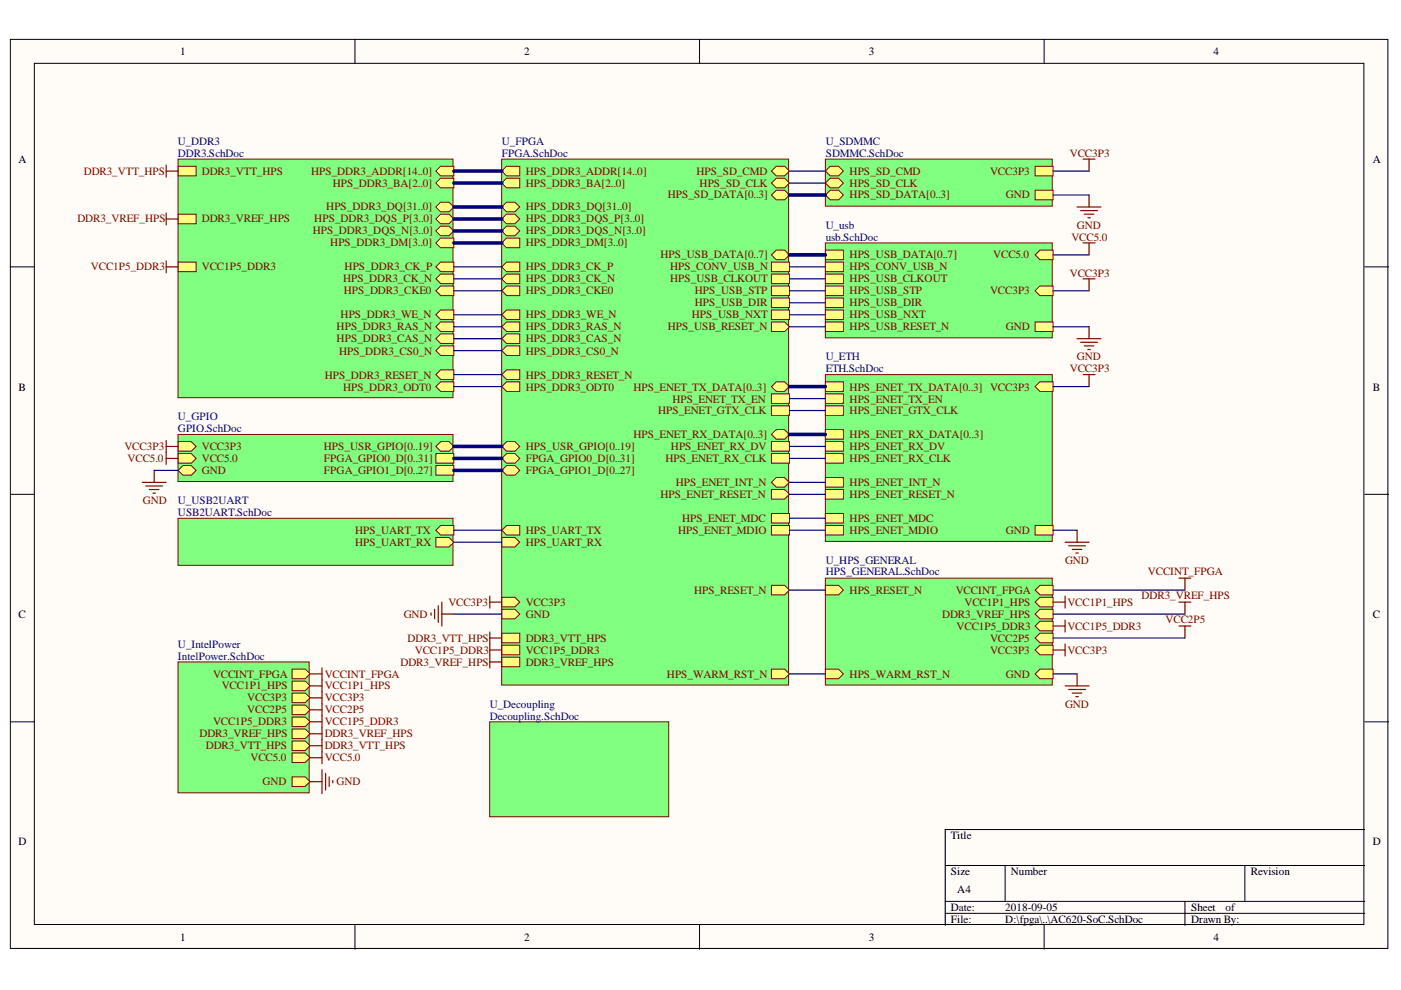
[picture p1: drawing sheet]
<svg xmlns="http://www.w3.org/2000/svg" width="297mm" height="210mm" viewBox="0 0 297 210" stroke-linecap="round" stroke-linejoin="round" font-family="sans-serif">
<defs><g id="words">
<g font-size="2.4">
<text x="38.2" y="11.7">1</text>
<text x="111.1" y="11.7">2</text>
<text x="184.2" y="11.7">3</text>
<text x="257.3" y="11.7">4</text>
<text x="3.9" y="34.5">A</text>
<text x="291.1" y="34.5">A</text>
<text x="3.9" y="82.8">B</text>
<text x="291.1" y="82.8">B</text>
<text x="3.9" y="131">C</text>
<text x="291.1" y="131">C</text>
<text x="3.9" y="179.1">D</text>
<text x="201.6" y="178">Title</text>
<text x="291.1" y="179.1">D</text>
<text x="201.6" y="185.6">Size</text>
<text x="214.3" y="185.6">Number</text>
<text x="265.2" y="185.6">Revision</text>
<text x="203" y="189.3">A4</text>
<text x="201.6" y="193.2">Date:</text>
<text x="201.6" y="195.7">File:</text>
<text x="213.1" y="193.2">2018-09-05</text>
<text x="213.1" y="195.7">D:\fpga\..\AC620-SoC.SchDoc</text>
<text x="252.5" y="193.2">Sheet</text>
<text x="252.5" y="195.7">Drawn By:</text>
<text x="259.8" y="193.2">of</text>
<text x="38.2" y="199.6">1</text>
<text x="111.1" y="199.6">2</text>
<text x="184.2" y="199.6">3</text>
<text x="257.3" y="199.6">4</text>
</g>
<g font-size="2.4" fill="#000080">
<text x="37.7" y="30.8">U_DDR3</text>
<text x="37.7" y="33.3">DDR3.SchDoc</text>
<text x="106.4" y="30.8">U_FPGA</text>
<text x="106.4" y="33.3">FPGA.SchDoc</text>
<text x="175.1" y="30.8">U_SDMMC</text>
<text x="175.1" y="33.3">SDMMC.SchDoc</text>
<text x="175.1" y="48.5">U_usb</text>
<text x="175.1" y="51">usb.SchDoc</text>
<text x="175.1" y="76.4">U_ETH</text>
<text x="175.1" y="78.9">ETH.SchDoc</text>
<text x="37.7" y="89.1">U_GPIO</text>
<text x="37.7" y="91.6">GPIO.SchDoc</text>
<text x="37.7" y="106.8">U_USB2UART</text>
<text x="37.7" y="109.3">USB2UART.SchDoc</text>
<text x="175.1" y="119.5">U_HPS_GENERAL</text>
<text x="175.1" y="122">HPS_GENERAL.SchDoc</text>
<text x="37.7" y="137.4">U_IntelPower</text>
<text x="37.7" y="139.9">IntelPower.SchDoc</text>
<text x="103.9" y="150.1">U_Decoupling</text>
<text x="103.9" y="152.6">Decoupling.SchDoc</text>
</g>
<g font-size="2.4" fill="#800000">
<text x="226.8" y="33.3">VCC3P3</text>
<text x="17.8" y="37">DDR3_VTT_HPS</text>
<text x="42.8" y="37">DDR3_VTT_HPS</text>
<text x="66" y="37">HPS_DDR3_ADDR[14..0]</text>
<text x="70.5" y="39.5">HPS_DDR3_BA[2..0]</text>
<text x="111.5" y="37">HPS_DDR3_ADDR[14..0]</text>
<text x="111.5" y="39.5">HPS_DDR3_BA[2..0]</text>
<text x="147.7" y="37">HPS_SD_CMD</text>
<text x="148.3" y="39.5">HPS_SD_CLK</text>
<text x="180.1" y="37">HPS_SD_CMD</text>
<text x="180.1" y="39.5">HPS_SD_CLK</text>
<text x="209.9" y="37">VCC3P3</text>
<text x="16.4" y="47.2">DDR3_VREF_HPS</text>
<text x="42.8" y="47.2">DDR3_VREF_HPS</text>
<text x="66.6" y="47.2">HPS_DDR3_DQS_P[3..0]</text>
<text x="69.2" y="44.6">HPS_DDR3_DQ[31..0]</text>
<text x="111.5" y="47.2">HPS_DDR3_DQS_P[3..0]</text>
<text x="111.5" y="44.6">HPS_DDR3_DQ[31..0]</text>
<text x="141.6" y="42.1">HPS_SD_DATA[0..3]</text>
<text x="180.1" y="42.1">HPS_SD_DATA[0..3]</text>
<text x="213.3" y="42.1">GND</text>
<text x="66.3" y="49.7">HPS_DDR3_DQS_N[3..0]</text>
<text x="70" y="52.2">HPS_DDR3_DM[3..0]</text>
<text x="111.5" y="52.2">HPS_DDR3_DM[3..0]</text>
<text x="111.5" y="49.7">HPS_DDR3_DQS_N[3..0]</text>
<text x="227.2" y="51">VCC5.0</text>
<text x="228.3" y="48.5">GND</text>
<text x="19.3" y="57.3">VCC1P5_DDR3</text>
<text x="42.8" y="57.3">VCC1P5_DDR3</text>
<text x="72.7" y="59.8">HPS_DDR3_CK_N</text>
<text x="73.1" y="57.3">HPS_DDR3_CK_P</text>
<text x="111.5" y="57.3">HPS_DDR3_CK_P</text>
<text x="111.5" y="59.8">HPS_DDR3_CK_N</text>
<text x="140.1" y="54.8">HPS_USB_DATA[0..7]</text>
<text x="142.1" y="57.3">HPS_CONV_USB_N</text>
<text x="142.1" y="59.8">HPS_USB_CLKOUT</text>
<text x="180.1" y="54.8">HPS_USB_DATA[0..7]</text>
<text x="180.1" y="57.3">HPS_CONV_USB_N</text>
<text x="180.1" y="59.8">HPS_USB_CLKOUT</text>
<text x="210.6" y="54.8">VCC5.0</text>
<text x="226.8" y="58.6">VCC3P3</text>
<text x="72.9" y="62.4">HPS_DDR3_CKE0</text>
<text x="111.5" y="62.4">HPS_DDR3_CKE0</text>
<text x="147.3" y="62.4">HPS_USB_STP</text>
<text x="147.3" y="64.9">HPS_USB_DIR</text>
<text x="180.1" y="62.4">HPS_USB_STP</text>
<text x="180.1" y="64.9">HPS_USB_DIR</text>
<text x="209.9" y="62.4">VCC3P3</text>
<text x="71.4" y="70">HPS_DDR3_RAS_N</text>
<text x="72.2" y="67.4">HPS_DDR3_WE_N</text>
<text x="111.5" y="67.4">HPS_DDR3_WE_N</text>
<text x="111.5" y="70">HPS_DDR3_RAS_N</text>
<text x="141.6" y="70">HPS_USB_RESET_N</text>
<text x="146.6" y="67.4">HPS_USB_NXT</text>
<text x="180.1" y="67.4">HPS_USB_NXT</text>
<text x="180.1" y="70">HPS_USB_RESET_N</text>
<text x="213.3" y="70">GND</text>
<text x="71.4" y="72.5">HPS_DDR3_CAS_N</text>
<text x="71.9" y="75.2">HPS_DDR3_CS0_N</text>
<text x="111.5" y="75.2">HPS_DDR3_CS0_N</text>
<text x="111.5" y="72.5">HPS_DDR3_CAS_N</text>
<text x="228.3" y="76.4">GND</text>
<text x="68.8" y="80.3">HPS_DDR3_RESET_N</text>
<text x="72.7" y="82.8">HPS_DDR3_ODT0</text>
<text x="111.5" y="80.3">HPS_DDR3_RESET_N</text>
<text x="111.5" y="82.8">HPS_DDR3_ODT0</text>
<text x="134.3" y="82.8">HPS_ENET_TX_DATA[0..3]</text>
<text x="180.1" y="82.8">HPS_ENET_TX_DATA[0..3] VCC3P3</text>
<text x="226.8" y="78.9">VCC3P3</text>
<text x="139.5" y="87.9">HPS_ENET_GTX_CLK</text>
<text x="142.6" y="85.3">HPS_ENET_TX_EN</text>
<text x="180.1" y="87.9">HPS_ENET_GTX_CLK</text>
<text x="180.1" y="85.3">HPS_ENET_TX_EN</text>
<text x="26.4" y="95.5">VCC3P3</text>
<text x="42.8" y="95.5">VCC3P3</text>
<text x="68.7" y="95.5">HPS_USR_GPIO[0..19]</text>
<text x="111.5" y="95.5">HPS_USR_GPIO[0..19]</text>
<text x="134.3" y="92.9">HPS_ENET_RX_DATA[0..3]</text>
<text x="142.2" y="95.5">HPS_ENET_RX_DV</text>
<text x="180.1" y="92.9">HPS_ENET_RX_DATA[0..3]</text>
<text x="180.1" y="95.5">HPS_ENET_RX_DV</text>
<text x="27.1" y="98">VCC5.0</text>
<text x="42.8" y="100.6">GND</text>
<text x="42.8" y="98">VCC5.0</text>
<text x="68.7" y="98">FPGA_GPIO0_D[0..31]</text>
<text x="68.7" y="100.6">FPGA_GPIO1_D[0..27]</text>
<text x="111.5" y="98">FPGA_GPIO0_D[0..31]</text>
<text x="111.5" y="100.6">FPGA_GPIO1_D[0..27]</text>
<text x="141.1" y="98">HPS_ENET_RX_CLK</text>
<text x="180.1" y="98">HPS_ENET_RX_CLK</text>
<text x="30.3" y="106.8">GND</text>
<text x="140.1" y="105.6">HPS_ENET_RESET_N</text>
<text x="143.3" y="103.1">HPS_ENET_INT_N</text>
<text x="180.1" y="103.1">HPS_ENET_INT_N</text>
<text x="180.1" y="105.6">HPS_ENET_RESET_N</text>
<text x="75.3" y="113.2">HPS_UART_TX</text>
<text x="111.5" y="113.2">HPS_UART_TX</text>
<text x="143.8" y="113.2">HPS_ENET_MDIO</text>
<text x="144.6" y="110.7">HPS_ENET_MDC</text>
<text x="180.1" y="113.2">HPS_ENET_MDIO</text>
<text x="180.1" y="110.7">HPS_ENET_MDC</text>
<text x="213.3" y="113.2">GND</text>
<text x="75.3" y="115.8">HPS_UART_RX</text>
<text x="111.5" y="115.8">HPS_UART_RX</text>
<text x="225.8" y="119.5">GND</text>
<text x="147.2" y="125.9">HPS_RESET_N</text>
<text x="180.1" y="125.9">HPS_RESET_N</text>
<text x="202.6" y="125.9">VCCINT_FPGA</text>
<text x="243.4" y="122">VCCINT_FPGA</text>
<text x="85.6" y="131">GND</text>
<text x="95.1" y="128.4">VCC3P3</text>
<text x="111.5" y="131">GND</text>
<text x="111.5" y="128.4">VCC3P3</text>
<text x="199.8" y="131">DDR3_VREF_HPS</text>
<text x="204.5" y="128.4">VCC1P1_HPS</text>
<text x="226.3" y="128.4">VCC1P1_HPS</text>
<text x="242" y="127.1">DDR3_VREF_HPS</text>
<text x="86.4" y="136">DDR3_VTT_HPS</text>
<text x="111.5" y="136">DDR3_VTT_HPS</text>
<text x="202.8" y="133.5">VCC1P5_DDR3</text>
<text x="209.9" y="136">VCC2P5</text>
<text x="226.3" y="133.5">VCC1P5_DDR3</text>
<text x="247.1" y="132.2">VCC2P5</text>
<text x="45.2" y="143.6">VCCINT_FPGA</text>
<text x="68.8" y="143.6">VCCINT_FPGA</text>
<text x="84.9" y="141.1">DDR3_VREF_HPS</text>
<text x="88" y="138.6">VCC1P5_DDR3</text>
<text x="111.5" y="141.1">DDR3_VREF_HPS</text>
<text x="111.5" y="138.6">VCC1P5_DDR3</text>
<text x="141.4" y="143.6">HPS_WARM_RST_N</text>
<text x="180.1" y="143.6">HPS_WARM_RST_N</text>
<text x="209.9" y="138.6">VCC3P3</text>
<text x="213.3" y="143.6">GND</text>
<text x="226.3" y="138.6">VCC3P3</text>
<text x="47" y="146.2">VCC1P1_HPS</text>
<text x="52.4" y="148.7">VCC3P3</text>
<text x="68.8" y="148.7">VCC3P3</text>
<text x="68.8" y="146.2">VCC1P1_HPS</text>
<text x="45.2" y="153.8">VCC1P5_DDR3</text>
<text x="52.4" y="151.3">VCC2P5</text>
<text x="68.8" y="153.8">VCC1P5_DDR3</text>
<text x="68.8" y="151.3">VCC2P5</text>
<text x="225.8" y="150.1">GND</text>
<text x="42.3" y="156.3">DDR3_VREF_HPS</text>
<text x="43.6" y="158.9">DDR3_VTT_HPS</text>
<text x="53.1" y="161.4">VCC5.0</text>
<text x="68.8" y="158.9">DDR3_VTT_HPS</text>
<text x="68.8" y="156.3">DDR3_VREF_HPS</text>
<text x="68.8" y="161.4">VCC5.0</text>
<text x="55.6" y="166.5">GND</text>
<text x="71.4" y="166.5">GND</text>
</g>
</g></defs>
<g fill="#fffcf8" stroke="#000" stroke-width=".21">
<path d="M2.2 8.4h292.1v192.7h-292.1z"/>
<path d="M7.3 13.4h281.9v182.6h-281.9z"/>
</g>
<g fill="none" stroke="#000" stroke-width=".21">
<path d="M75.3 8.4v5M148.3 8.4v5M221.4 8.4v5M2.2 56.6h5.1M289.3 56.6h5.1M2.2 104.8h5.1M289.3 104.8h5.1M2.2 153h5.1M289.3 153h5.1M289.3 175.9h-88.9v20.3M75.3 196.2v5.1M148.3 196.2v5.1"/>
<path d="M200.4 183.5h88.9M200.4 191.1h88.9M200.4 193.7h88.9M213.1 183.5v7.6M221.4 196.2v5.1M251.2 191.1v5.1M263.9 183.5v7.6"/>
</g>
<path d="M175 51.5h48.1v20.1h-48.1z" fill="#80ff80" stroke="#800000" stroke-width=".21"/>
<path d="M219.5 61.7l1-1.1h2.8v2.1h-2.8z" fill-rule="evenodd" fill="#ffff80"/>
<path d="M219.5 61.7l1-1.1h2.8v2.1h-2.8z" fill="none" stroke="#800000" stroke-width=".21"/>
<path d="M219.5 54l1-1h2.8v2.1h-2.8z" fill-rule="evenodd" fill="#ffff80"/>
<path d="M219.5 54l1-1h2.8v2.1h-2.8z" fill="none" stroke="#800000" stroke-width=".21"/>
<path d="M175 53h3.8v2.1h-3.8z" fill-rule="evenodd" fill="#ffff80"/>
<path d="M175 53h3.8v2.1h-3.8z" fill="none" stroke="#800000" stroke-width=".21"/>
<path d="M175 55.6h3.8v2h-3.8z" fill-rule="evenodd" fill="#ffff80"/>
<path d="M175 55.6h3.8v2h-3.8z" fill="none" stroke="#800000" stroke-width=".21"/>
<path d="M175 58.1h3.8v2h-3.8z" fill-rule="evenodd" fill="#ffff80"/>
<path d="M175 58.1h3.8v2h-3.8z" fill="none" stroke="#800000" stroke-width=".21"/>
<path d="M175 60.6h3.8v2.1h-3.8z" fill-rule="evenodd" fill="#ffff80"/>
<path d="M175 60.6h3.8v2.1h-3.8z" fill="none" stroke="#800000" stroke-width=".21"/>
<path d="M175 63.2h3.8v2h-3.8z" fill-rule="evenodd" fill="#ffff80"/>
<path d="M175 63.2h3.8v2h-3.8z" fill="none" stroke="#800000" stroke-width=".21"/>
<path d="M175 65.7h3.8v2.1h-3.8z" fill-rule="evenodd" fill="#ffff80"/>
<path d="M175 65.7h3.8v2.1h-3.8z" fill="none" stroke="#800000" stroke-width=".21"/>
<path d="M175 68.3h3.8v2h-3.8z" fill-rule="evenodd" fill="#ffff80"/>
<path d="M175 68.3h3.8v2h-3.8z" fill="none" stroke="#800000" stroke-width=".21"/>
<path d="M219.5 68.3h3.8v2h-3.8z" fill-rule="evenodd" fill="#ffff80"/>
<path d="M219.5 68.3h3.8v2h-3.8z" fill="none" stroke="#800000" stroke-width=".21"/>
<path d="M175 79.4h48.1v35.4h-48.1z" fill="#80ff80" stroke="#800000" stroke-width=".21"/>
<path d="M175 86h3.8v2.1h-3.8z" fill-rule="evenodd" fill="#ffff80"/>
<path d="M175 86h3.8v2.1h-3.8z" fill="none" stroke="#800000" stroke-width=".21"/>
<path d="M175 81h3.8v2h-3.8z" fill-rule="evenodd" fill="#ffff80"/>
<path d="M175 81h3.8v2h-3.8z" fill="none" stroke="#800000" stroke-width=".21"/>
<path d="M175 91.1h3.8v2h-3.8z" fill-rule="evenodd" fill="#ffff80"/>
<path d="M175 91.1h3.8v2h-3.8z" fill="none" stroke="#800000" stroke-width=".21"/>
<path d="M175 111.4h3.8v2h-3.8z" fill-rule="evenodd" fill="#ffff80"/>
<path d="M175 111.4h3.8v2h-3.8z" fill="none" stroke="#800000" stroke-width=".21"/>
<path d="M175 108.9h3.8v2h-3.8z" fill-rule="evenodd" fill="#ffff80"/>
<path d="M175 108.9h3.8v2h-3.8z" fill="none" stroke="#800000" stroke-width=".21"/>
<path d="M175 93.6h3.8v2.1h-3.8z" fill-rule="evenodd" fill="#ffff80"/>
<path d="M175 93.6h3.8v2.1h-3.8z" fill="none" stroke="#800000" stroke-width=".21"/>
<path d="M175 83.5h3.8v2h-3.8z" fill-rule="evenodd" fill="#ffff80"/>
<path d="M175 83.5h3.8v2h-3.8z" fill="none" stroke="#800000" stroke-width=".21"/>
<path d="M175 96.2h3.8v2h-3.8z" fill-rule="evenodd" fill="#ffff80"/>
<path d="M175 96.2h3.8v2h-3.8z" fill="none" stroke="#800000" stroke-width=".21"/>
<path d="M175 101.3h3.8v2h-3.8z" fill-rule="evenodd" fill="#ffff80"/>
<path d="M175 101.3h3.8v2h-3.8z" fill="none" stroke="#800000" stroke-width=".21"/>
<path d="M175 103.8h3.8v2h-3.8z" fill-rule="evenodd" fill="#ffff80"/>
<path d="M175 103.8h3.8v2h-3.8z" fill="none" stroke="#800000" stroke-width=".21"/>
<path d="M219.5 82l1-1h2.8v2h-2.8z" fill-rule="evenodd" fill="#ffff80"/>
<path d="M219.5 82l1-1h2.8v2h-2.8z" fill="none" stroke="#800000" stroke-width=".21"/>
<path d="M219.5 111.4h3.8v2h-3.8z" fill-rule="evenodd" fill="#ffff80"/>
<path d="M219.5 111.4h3.8v2h-3.8z" fill="none" stroke="#800000" stroke-width=".21"/>
<path d="M175 33.7h48.1v10h-48.1z" fill="#80ff80" stroke="#800000" stroke-width=".21"/>
<path d="M175 36.3l1-1h1.8l1 1-1 1h-1.8z" fill-rule="evenodd" fill="#ffff80"/>
<path d="M175 36.3l1-1h1.8l1 1-1 1h-1.8z" fill="none" stroke="#800000" stroke-width=".21"/>
<path d="M175 38.8l1-1h1.8l1 1-1 1h-1.8z" fill-rule="evenodd" fill="#ffff80"/>
<path d="M175 38.8l1-1h1.8l1 1-1 1h-1.8z" fill="none" stroke="#800000" stroke-width=".21"/>
<path d="M219.5 35.3h3.8v2h-3.8z" fill-rule="evenodd" fill="#ffff80"/>
<path d="M219.5 35.3h3.8v2h-3.8z" fill="none" stroke="#800000" stroke-width=".21"/>
<path d="M219.5 40.3h3.8v2.1h-3.8z" fill-rule="evenodd" fill="#ffff80"/>
<path d="M219.5 40.3h3.8v2.1h-3.8z" fill="none" stroke="#800000" stroke-width=".21"/>
<path d="M175 41.4l1-1.1h1.8l1 1.1-1 1h-1.8z" fill-rule="evenodd" fill="#ffff80"/>
<path d="M175 41.4l1-1.1h1.8l1 1.1-1 1h-1.8z" fill="none" stroke="#800000" stroke-width=".21"/>
<path d="M37.7 33.7h58.3v50.6h-58.3z" fill="#80ff80" stroke="#800000" stroke-width=".21"/>
<path d="M92.4 36.3l1-1h2.8v2h-2.8z" fill-rule="evenodd" fill="#ffff80"/>
<path d="M92.4 36.3l1-1h2.8v2h-2.8z" fill="none" stroke="#800000" stroke-width=".21"/>
<path d="M92.4 46.4l1-1h1.8l1 1-1 1h-1.8z" fill-rule="evenodd" fill="#ffff80"/>
<path d="M92.4 46.4l1-1h1.8l1 1-1 1h-1.8z" fill="none" stroke="#800000" stroke-width=".21"/>
<path d="M37.8 35.3h3.8v2h-3.8z" fill-rule="evenodd" fill="#ffff80"/>
<path d="M37.8 35.3h3.8v2h-3.8z" fill="none" stroke="#800000" stroke-width=".21"/>
<path d="M37.8 45.4h3.8v2h-3.8z" fill-rule="evenodd" fill="#ffff80"/>
<path d="M37.8 45.4h3.8v2h-3.8z" fill="none" stroke="#800000" stroke-width=".21"/>
<path d="M92.4 43.9l1-1h1.8l1 1-1 1h-1.8z" fill-rule="evenodd" fill="#ffff80"/>
<path d="M92.4 43.9l1-1h1.8l1 1-1 1h-1.8z" fill="none" stroke="#800000" stroke-width=".21"/>
<path d="M92.4 38.8l1-1h2.8v2h-2.8z" fill-rule="evenodd" fill="#ffff80"/>
<path d="M92.4 38.8l1-1h2.8v2h-2.8z" fill="none" stroke="#800000" stroke-width=".21"/>
<path d="M92.4 51.5l1-1h2.8v2h-2.8z" fill-rule="evenodd" fill="#ffff80"/>
<path d="M92.4 51.5l1-1h2.8v2h-2.8z" fill="none" stroke="#800000" stroke-width=".21"/>
<path d="M92.4 49l1-1h1.8l1 1-1 1h-1.8z" fill-rule="evenodd" fill="#ffff80"/>
<path d="M92.4 49l1-1h1.8l1 1-1 1h-1.8z" fill="none" stroke="#800000" stroke-width=".21"/>
<path d="M92.4 56.6l1-1h2.8v2h-2.8z" fill-rule="evenodd" fill="#ffff80"/>
<path d="M92.4 56.6l1-1h2.8v2h-2.8z" fill="none" stroke="#800000" stroke-width=".21"/>
<path d="M92.4 59.1l1-1h2.8v2h-2.8z" fill-rule="evenodd" fill="#ffff80"/>
<path d="M92.4 59.1l1-1h2.8v2h-2.8z" fill="none" stroke="#800000" stroke-width=".21"/>
<path d="M92.4 61.7l1-1.1h2.8v2.1h-2.8z" fill-rule="evenodd" fill="#ffff80"/>
<path d="M92.4 61.7l1-1.1h2.8v2.1h-2.8z" fill="none" stroke="#800000" stroke-width=".21"/>
<path d="M92.4 74.4l1-1.1h2.8v2.1h-2.8z" fill-rule="evenodd" fill="#ffff80"/>
<path d="M92.4 74.4l1-1.1h2.8v2.1h-2.8z" fill="none" stroke="#800000" stroke-width=".21"/>
<path d="M92.4 79.4l1-1h2.8v2h-2.8z" fill-rule="evenodd" fill="#ffff80"/>
<path d="M92.4 79.4l1-1h2.8v2h-2.8z" fill="none" stroke="#800000" stroke-width=".21"/>
<path d="M92.4 66.7l1-1h2.8v2.1h-2.8z" fill-rule="evenodd" fill="#ffff80"/>
<path d="M92.4 66.7l1-1h2.8v2.1h-2.8z" fill="none" stroke="#800000" stroke-width=".21"/>
<path d="M92.4 69.3l1-1h2.8v2h-2.8z" fill-rule="evenodd" fill="#ffff80"/>
<path d="M92.4 69.3l1-1h2.8v2h-2.8z" fill="none" stroke="#800000" stroke-width=".21"/>
<path d="M92.4 71.8l1-1h2.8v2h-2.8z" fill-rule="evenodd" fill="#ffff80"/>
<path d="M92.4 71.8l1-1h2.8v2h-2.8z" fill="none" stroke="#800000" stroke-width=".21"/>
<path d="M92.4 82l1-1h2.8v2h-2.8z" fill-rule="evenodd" fill="#ffff80"/>
<path d="M92.4 82l1-1h2.8v2h-2.8z" fill="none" stroke="#800000" stroke-width=".21"/>
<path d="M37.8 55.6h3.8v2h-3.8z" fill-rule="evenodd" fill="#ffff80"/>
<path d="M37.8 55.6h3.8v2h-3.8z" fill="none" stroke="#800000" stroke-width=".21"/>
<path d="M106.4 33.7h60.8v111.5h-60.8z" fill="#80ff80" stroke="#800000" stroke-width=".21"/>
<path d="M163.6 36.3l1-1h1.8l1 1-1 1h-1.8z" fill-rule="evenodd" fill="#ffff80"/>
<path d="M163.6 36.3l1-1h1.8l1 1-1 1h-1.8z" fill="none" stroke="#800000" stroke-width=".21"/>
<path d="M163.6 41.4l1-1.1h1.8l1 1.1-1 1h-1.8z" fill-rule="evenodd" fill="#ffff80"/>
<path d="M163.6 41.4l1-1.1h1.8l1 1.1-1 1h-1.8z" fill="none" stroke="#800000" stroke-width=".21"/>
<path d="M163.6 38.8l1-1h1.8l1 1-1 1h-1.8z" fill-rule="evenodd" fill="#ffff80"/>
<path d="M163.6 38.8l1-1h1.8l1 1-1 1h-1.8z" fill="none" stroke="#800000" stroke-width=".21"/>
<path d="M163.6 55.6h3.8v2h-3.8z" fill-rule="evenodd" fill="#ffff80"/>
<path d="M163.6 55.6h3.8v2h-3.8z" fill="none" stroke="#800000" stroke-width=".21"/>
<path d="M163.6 58.1h3.8v2h-3.8z" fill-rule="evenodd" fill="#ffff80"/>
<path d="M163.6 58.1h3.8v2h-3.8z" fill="none" stroke="#800000" stroke-width=".21"/>
<path d="M163.6 60.6h3.8v2.1h-3.8z" fill-rule="evenodd" fill="#ffff80"/>
<path d="M163.6 60.6h3.8v2.1h-3.8z" fill="none" stroke="#800000" stroke-width=".21"/>
<path d="M163.6 63.2h3.8v2h-3.8z" fill-rule="evenodd" fill="#ffff80"/>
<path d="M163.6 63.2h3.8v2h-3.8z" fill="none" stroke="#800000" stroke-width=".21"/>
<path d="M163.6 65.7h3.8v2.1h-3.8z" fill-rule="evenodd" fill="#ffff80"/>
<path d="M163.6 65.7h3.8v2.1h-3.8z" fill="none" stroke="#800000" stroke-width=".21"/>
<path d="M163.6 86h3.8v2.1h-3.8z" fill-rule="evenodd" fill="#ffff80"/>
<path d="M163.6 86h3.8v2.1h-3.8z" fill="none" stroke="#800000" stroke-width=".21"/>
<path d="M163.6 111.4h3.8v2h-3.8z" fill-rule="evenodd" fill="#ffff80"/>
<path d="M163.6 111.4h3.8v2h-3.8z" fill="none" stroke="#800000" stroke-width=".21"/>
<path d="M163.6 108.9h3.8v2h-3.8z" fill-rule="evenodd" fill="#ffff80"/>
<path d="M163.6 108.9h3.8v2h-3.8z" fill="none" stroke="#800000" stroke-width=".21"/>
<path d="M163.6 93.6h3.8v2.1h-3.8z" fill-rule="evenodd" fill="#ffff80"/>
<path d="M163.6 93.6h3.8v2.1h-3.8z" fill="none" stroke="#800000" stroke-width=".21"/>
<path d="M163.6 83.5h3.8v2h-3.8z" fill-rule="evenodd" fill="#ffff80"/>
<path d="M163.6 83.5h3.8v2h-3.8z" fill="none" stroke="#800000" stroke-width=".21"/>
<path d="M163.6 96.2h3.8v2h-3.8z" fill-rule="evenodd" fill="#ffff80"/>
<path d="M163.6 96.2h3.8v2h-3.8z" fill="none" stroke="#800000" stroke-width=".21"/>
<path d="M106.4 36.3l1-1h2.8v2h-2.8z" fill-rule="evenodd" fill="#ffff80"/>
<path d="M106.4 36.3l1-1h2.8v2h-2.8z" fill="none" stroke="#800000" stroke-width=".21"/>
<path d="M106.4 46.4l1-1h1.8l1 1-1 1h-1.8z" fill-rule="evenodd" fill="#ffff80"/>
<path d="M106.4 46.4l1-1h1.8l1 1-1 1h-1.8z" fill="none" stroke="#800000" stroke-width=".21"/>
<path d="M106.4 134.3h3.8v2h-3.8z" fill-rule="evenodd" fill="#ffff80"/>
<path d="M106.4 134.3h3.8v2h-3.8z" fill="none" stroke="#800000" stroke-width=".21"/>
<path d="M106.4 139.3h3.8v2.1h-3.8z" fill-rule="evenodd" fill="#ffff80"/>
<path d="M106.4 139.3h3.8v2.1h-3.8z" fill="none" stroke="#800000" stroke-width=".21"/>
<path d="M106.4 43.9l1-1h1.8l1 1-1 1h-1.8z" fill-rule="evenodd" fill="#ffff80"/>
<path d="M106.4 43.9l1-1h1.8l1 1-1 1h-1.8z" fill="none" stroke="#800000" stroke-width=".21"/>
<path d="M106.4 38.8l1-1h2.8v2h-2.8z" fill-rule="evenodd" fill="#ffff80"/>
<path d="M106.4 38.8l1-1h2.8v2h-2.8z" fill="none" stroke="#800000" stroke-width=".21"/>
<path d="M106.4 51.5l1-1h2.8v2h-2.8z" fill-rule="evenodd" fill="#ffff80"/>
<path d="M106.4 51.5l1-1h2.8v2h-2.8z" fill="none" stroke="#800000" stroke-width=".21"/>
<path d="M106.4 49l1-1h1.8l1 1-1 1h-1.8z" fill-rule="evenodd" fill="#ffff80"/>
<path d="M106.4 49l1-1h1.8l1 1-1 1h-1.8z" fill="none" stroke="#800000" stroke-width=".21"/>
<path d="M106.4 56.6l1-1h2.8v2h-2.8z" fill-rule="evenodd" fill="#ffff80"/>
<path d="M106.4 56.6l1-1h2.8v2h-2.8z" fill="none" stroke="#800000" stroke-width=".21"/>
<path d="M106.4 59.1l1-1h2.8v2h-2.8z" fill-rule="evenodd" fill="#ffff80"/>
<path d="M106.4 59.1l1-1h2.8v2h-2.8z" fill="none" stroke="#800000" stroke-width=".21"/>
<path d="M106.4 61.7l1-1.1h2.8v2.1h-2.8z" fill-rule="evenodd" fill="#ffff80"/>
<path d="M106.4 61.7l1-1.1h2.8v2.1h-2.8z" fill="none" stroke="#800000" stroke-width=".21"/>
<path d="M106.4 74.4l1-1.1h2.8v2.1h-2.8z" fill-rule="evenodd" fill="#ffff80"/>
<path d="M106.4 74.4l1-1.1h2.8v2.1h-2.8z" fill="none" stroke="#800000" stroke-width=".21"/>
<path d="M106.4 79.4l1-1h2.8v2h-2.8z" fill-rule="evenodd" fill="#ffff80"/>
<path d="M106.4 79.4l1-1h2.8v2h-2.8z" fill="none" stroke="#800000" stroke-width=".21"/>
<path d="M106.4 66.7l1-1h2.8v2.1h-2.8z" fill-rule="evenodd" fill="#ffff80"/>
<path d="M106.4 66.7l1-1h2.8v2.1h-2.8z" fill="none" stroke="#800000" stroke-width=".21"/>
<path d="M106.4 69.3l1-1h2.8v2h-2.8z" fill-rule="evenodd" fill="#ffff80"/>
<path d="M106.4 69.3l1-1h2.8v2h-2.8z" fill="none" stroke="#800000" stroke-width=".21"/>
<path d="M106.4 71.8l1-1h2.8v2h-2.8z" fill-rule="evenodd" fill="#ffff80"/>
<path d="M106.4 71.8l1-1h2.8v2h-2.8z" fill="none" stroke="#800000" stroke-width=".21"/>
<path d="M106.4 82l1-1h2.8v2h-2.8z" fill-rule="evenodd" fill="#ffff80"/>
<path d="M106.4 82l1-1h2.8v2h-2.8z" fill="none" stroke="#800000" stroke-width=".21"/>
<path d="M106.4 136.8h3.8v2h-3.8z" fill-rule="evenodd" fill="#ffff80"/>
<path d="M106.4 136.8h3.8v2h-3.8z" fill="none" stroke="#800000" stroke-width=".21"/>
<path d="M163.6 54l1-1h1.8l1 1-1 1.1h-1.8z" fill-rule="evenodd" fill="#ffff80"/>
<path d="M163.6 54l1-1h1.8l1 1-1 1.1h-1.8z" fill="none" stroke="#800000" stroke-width=".21"/>
<path d="M163.6 82l1-1h1.8l1 1-1 1h-1.8z" fill-rule="evenodd" fill="#ffff80"/>
<path d="M163.6 82l1-1h1.8l1 1-1 1h-1.8z" fill="none" stroke="#800000" stroke-width=".21"/>
<path d="M163.6 92.1l1-1h1.8l1 1-1 1h-1.8z" fill-rule="evenodd" fill="#ffff80"/>
<path d="M163.6 92.1l1-1h1.8l1 1-1 1h-1.8z" fill="none" stroke="#800000" stroke-width=".21"/>
<path d="M106.4 129.2h2.8l1 1-1 1h-2.8z" fill-rule="evenodd" fill="#ffff80"/>
<path d="M106.4 129.2h2.8l1 1-1 1h-2.8z" fill="none" stroke="#800000" stroke-width=".21"/>
<path d="M106.4 97.2l1-1h1.8l1 1-1 1h-1.8z" fill-rule="evenodd" fill="#ffff80"/>
<path d="M106.4 97.2l1-1h1.8l1 1-1 1h-1.8z" fill="none" stroke="#800000" stroke-width=".21"/>
<path d="M106.4 126.6h2.8l1 1.1-1 1h-2.8z" fill-rule="evenodd" fill="#ffff80"/>
<path d="M106.4 126.6h2.8l1 1.1-1 1h-2.8z" fill="none" stroke="#800000" stroke-width=".21"/>
<path d="M106.4 99.7l1-1h1.8l1 1-1 1h-1.8z" fill-rule="evenodd" fill="#ffff80"/>
<path d="M106.4 99.7l1-1h1.8l1 1-1 1h-1.8z" fill="none" stroke="#800000" stroke-width=".21"/>
<path d="M106.4 112.4l1-1h2.8v2h-2.8z" fill-rule="evenodd" fill="#ffff80"/>
<path d="M106.4 112.4l1-1h2.8v2h-2.8z" fill="none" stroke="#800000" stroke-width=".21"/>
<path d="M106.4 113.9h2.8l1 1.1-1 1h-2.8z" fill-rule="evenodd" fill="#ffff80"/>
<path d="M106.4 113.9h2.8l1 1.1-1 1h-2.8z" fill="none" stroke="#800000" stroke-width=".21"/>
<path d="M106.4 94.7l1-1.1h1.8l1 1.1-1 1h-1.8z" fill-rule="evenodd" fill="#ffff80"/>
<path d="M106.4 94.7l1-1.1h1.8l1 1.1-1 1h-1.8z" fill="none" stroke="#800000" stroke-width=".21"/>
<path d="M163.6 102.3l1-1h1.8l1 1-1 1h-1.8z" fill-rule="evenodd" fill="#ffff80"/>
<path d="M163.6 102.3l1-1h1.8l1 1-1 1h-1.8z" fill="none" stroke="#800000" stroke-width=".21"/>
<path d="M163.6 103.8h2.8l1 1-1 1h-2.8z" fill-rule="evenodd" fill="#ffff80"/>
<path d="M163.6 103.8h2.8l1 1-1 1h-2.8z" fill="none" stroke="#800000" stroke-width=".21"/>
<path d="M163.6 124.1h2.8l1 1-1 1h-2.8z" fill-rule="evenodd" fill="#ffff80"/>
<path d="M163.6 124.1h2.8l1 1-1 1h-2.8z" fill="none" stroke="#800000" stroke-width=".21"/>
<path d="M163.6 68.3h2.8l1 1-1 1h-2.8z" fill-rule="evenodd" fill="#ffff80"/>
<path d="M163.6 68.3h2.8l1 1-1 1h-2.8z" fill="none" stroke="#800000" stroke-width=".21"/>
<path d="M163.6 141.9h2.8l1 1-1 1h-2.8z" fill-rule="evenodd" fill="#ffff80"/>
<path d="M163.6 141.9h2.8l1 1-1 1h-2.8z" fill="none" stroke="#800000" stroke-width=".21"/>
<path d="M37.7 109.9h58.3v10h-58.3z" fill="#80ff80" stroke="#800000" stroke-width=".21"/>
<path d="M92.4 113.9h2.8l1 1.1-1 1h-2.8z" fill-rule="evenodd" fill="#ffff80"/>
<path d="M92.4 113.9h2.8l1 1.1-1 1h-2.8z" fill="none" stroke="#800000" stroke-width=".21"/>
<path d="M92.4 112.4l1-1h2.8v2h-2.8z" fill-rule="evenodd" fill="#ffff80"/>
<path d="M92.4 112.4l1-1h2.8v2h-2.8z" fill="none" stroke="#800000" stroke-width=".21"/>
<path d="M37.7 140.3h27.8v27.8h-27.8z" fill="#80ff80" stroke="#800000" stroke-width=".21"/>
<path d="M61.9 141.9h2.8l1 1-1 1h-2.8z" fill-rule="evenodd" fill="#ffff80"/>
<path d="M61.9 141.9h2.8l1 1-1 1h-2.8z" fill="none" stroke="#800000" stroke-width=".21"/>
<path d="M61.9 144.4h2.8l1 1-1 1h-2.8z" fill-rule="evenodd" fill="#ffff80"/>
<path d="M61.9 144.4h2.8l1 1-1 1h-2.8z" fill="none" stroke="#800000" stroke-width=".21"/>
<path d="M61.9 146.9h2.8l1 1.1-1 1h-2.8z" fill-rule="evenodd" fill="#ffff80"/>
<path d="M61.9 146.9h2.8l1 1.1-1 1h-2.8z" fill="none" stroke="#800000" stroke-width=".21"/>
<path d="M61.9 149.5h2.8l1 1-1 1h-2.8z" fill-rule="evenodd" fill="#ffff80"/>
<path d="M61.9 149.5h2.8l1 1-1 1h-2.8z" fill="none" stroke="#800000" stroke-width=".21"/>
<path d="M61.9 152h2.8l1 1-1 1.1h-2.8z" fill-rule="evenodd" fill="#ffff80"/>
<path d="M61.9 152h2.8l1 1-1 1.1h-2.8z" fill="none" stroke="#800000" stroke-width=".21"/>
<path d="M61.9 154.6h2.8l1 1-1 1h-2.8z" fill-rule="evenodd" fill="#ffff80"/>
<path d="M61.9 154.6h2.8l1 1-1 1h-2.8z" fill="none" stroke="#800000" stroke-width=".21"/>
<path d="M61.9 157.1h2.8l1 1-1 1h-2.8z" fill-rule="evenodd" fill="#ffff80"/>
<path d="M61.9 157.1h2.8l1 1-1 1h-2.8z" fill="none" stroke="#800000" stroke-width=".21"/>
<path d="M61.9 159.6h2.8l1 1.1-1 1h-2.8z" fill-rule="evenodd" fill="#ffff80"/>
<path d="M61.9 159.6h2.8l1 1.1-1 1h-2.8z" fill="none" stroke="#800000" stroke-width=".21"/>
<path d="M61.9 164.7h2.8l1 1-1 1h-2.8z" fill-rule="evenodd" fill="#ffff80"/>
<path d="M61.9 164.7h2.8l1 1-1 1h-2.8z" fill="none" stroke="#800000" stroke-width=".21"/>
<path d="M175 122.6h48.1v22.6h-48.1z" fill="#80ff80" stroke="#800000" stroke-width=".21"/>
<path d="M219.5 127.7l1-1.1h2.8v2.1h-2.8z" fill-rule="evenodd" fill="#ffff80"/>
<path d="M219.5 127.7l1-1.1h2.8v2.1h-2.8z" fill="none" stroke="#800000" stroke-width=".21"/>
<path d="M219.5 130.2l1-1h2.8v2h-2.8z" fill-rule="evenodd" fill="#ffff80"/>
<path d="M219.5 130.2l1-1h2.8v2h-2.8z" fill="none" stroke="#800000" stroke-width=".21"/>
<path d="M219.5 132.7l1-1h2.8v2h-2.8z" fill-rule="evenodd" fill="#ffff80"/>
<path d="M219.5 132.7l1-1h2.8v2h-2.8z" fill="none" stroke="#800000" stroke-width=".21"/>
<path d="M219.5 142.9l1-1h2.8v2h-2.8z" fill-rule="evenodd" fill="#ffff80"/>
<path d="M219.5 142.9l1-1h2.8v2h-2.8z" fill="none" stroke="#800000" stroke-width=".21"/>
<path d="M219.5 135.3l1-1h2.8v2h-2.8z" fill-rule="evenodd" fill="#ffff80"/>
<path d="M219.5 135.3l1-1h2.8v2h-2.8z" fill="none" stroke="#800000" stroke-width=".21"/>
<path d="M219.5 137.8l1-1h2.8v2h-2.8z" fill-rule="evenodd" fill="#ffff80"/>
<path d="M219.5 137.8l1-1h2.8v2h-2.8z" fill="none" stroke="#800000" stroke-width=".21"/>
<path d="M219.5 125.1l1-1h2.8v2h-2.8z" fill-rule="evenodd" fill="#ffff80"/>
<path d="M219.5 125.1l1-1h2.8v2h-2.8z" fill="none" stroke="#800000" stroke-width=".21"/>
<path d="M175 124.1h2.8l1 1-1 1h-2.8z" fill-rule="evenodd" fill="#ffff80"/>
<path d="M175 124.1h2.8l1 1-1 1h-2.8z" fill="none" stroke="#800000" stroke-width=".21"/>
<path d="M175 141.9h2.8l1 1-1 1h-2.8z" fill-rule="evenodd" fill="#ffff80"/>
<path d="M175 141.9h2.8l1 1-1 1h-2.8z" fill="none" stroke="#800000" stroke-width=".21"/>
<path d="M37.7 92.1h58.3v10h-58.3z" fill="#80ff80" stroke="#800000" stroke-width=".21"/>
<path d="M92.4 94.7l1-1.1h1.8l1 1.1-1 1h-1.8z" fill-rule="evenodd" fill="#ffff80"/>
<path d="M92.4 94.7l1-1.1h1.8l1 1.1-1 1h-1.8z" fill="none" stroke="#800000" stroke-width=".21"/>
<path d="M92.4 96.2h3.8v2h-3.8z" fill-rule="evenodd" fill="#ffff80"/>
<path d="M92.4 96.2h3.8v2h-3.8z" fill="none" stroke="#800000" stroke-width=".21"/>
<path d="M92.4 98.7h3.8v2h-3.8z" fill-rule="evenodd" fill="#ffff80"/>
<path d="M92.4 98.7h3.8v2h-3.8z" fill="none" stroke="#800000" stroke-width=".21"/>
<path d="M37.8 99.7l1-1h1.8l1 1-1 1h-1.8z" fill-rule="evenodd" fill="#ffff80"/>
<path d="M37.8 99.7l1-1h1.8l1 1-1 1h-1.8z" fill="none" stroke="#800000" stroke-width=".21"/>
<path d="M37.8 93.6h2.8l1 1.1-1 1h-2.8z" fill-rule="evenodd" fill="#ffff80"/>
<path d="M37.8 93.6h2.8l1 1.1-1 1h-2.8z" fill="none" stroke="#800000" stroke-width=".21"/>
<path d="M37.8 96.2h2.8l1 1-1 1h-2.8z" fill-rule="evenodd" fill="#ffff80"/>
<path d="M37.8 96.2h2.8l1 1-1 1h-2.8z" fill="none" stroke="#800000" stroke-width=".21"/>
<g fill="none" stroke="#800000" stroke-width=".25">
<path d="M35.2 35v2.5M35.2 36.3h2.6M229.6 33.7h2.6M230.9 33.7v2.6M35.2 45.2v2.5M35.2 55.3v2.6M35.2 56.6h2.6M35.2 46.4h2.6M228.4 43.9h5M229.1 44.7h3.6M229.6 59.1h2.6M229.6 51.5h2.6"/>
<path d="M229.9 45.4h2M230.6 46.2h.6M230.9 41.4v2.5M230.9 51.5v2.5M230.9 59.1v2.6M228.4 71.8h5M229.1 72.6h3.6M229.6 79.4h2.6M229.9 73.3h2M230.6 74.1h.6M230.9 69.3v2.5M230.9 79.4v2.6"/>
<path d="M32.7 99.7v2.6M35.2 93.4v5.1M35.2 97.2h2.6M35.2 94.7h2.6M30.2 102.3h5M30.9 103h3.6M31.7 103.8h2M32.4 104.6h.5M225.8 115h5.1M226.6 115.7h3.5M227.3 116.5h2.1M228.1 117.2h.5"/>
<path d="M228.4 112.4v2.6M91.4 129.9v.5M92.2 129.2v2M92.9 128.4v3.6M93.7 127.7v5M93.7 130.2h2.5M103.8 127.7h2.6M103.8 137.8h2.6M103.8 126.4v2.5M103.8 134v7.6M103.8 135.3h2.6M223.3 127.7h2.5"/>
<path d="M223.3 137.8h2.5M223.3 132.7h2.5M225.8 126.4v2.5M225.8 131.5v2.5M225.8 136.5v2.6M250 122.6h2.5M250 127.7h2.5M250 132.7h2.5M251.2 122.6v2.5M251.2 127.7v2.5M251.2 132.7v2.6M65.7 145.4h2.6"/>
<path d="M65.7 158.1h2.6M65.7 148h2.6M65.7 153h2.6M65.7 155.6h2.6M65.7 150.5h2.6M65.7 142.9h2.6M68.3 141.6v20.3M103.8 140.3h2.6M225.8 145.4h5.1M226.6 146.2h3.5M227.3 146.9h2.1M228.1 147.7h.5"/>
<path d="M228.4 142.9v2.5M65.7 165.7h2.6M65.7 160.7h2.6M68.3 163.2v5.1M69 164v3.5M69.8 164.7v2M70.6 165.5v.5"/>
</g>
<g fill="none" stroke="#000080" stroke-width=".25">
<path d="M167.4 36.3h7.6M167.4 38.8h7.6M223.3 36.3h7.6M96.2 56.6h10.2M96.2 59.1h10.2M167.4 56.6h7.6M167.4 59.1h7.6M223.3 54h7.6M223.3 41.4h7.6M96.2 61.7h10.2M96.2 66.7h10.2M96.2 69.3h10.2"/>
<path d="M96.2 71.8h10.2M96.2 74.4h10.2M96.2 79.4h10.2M167.4 61.7h7.6M167.4 66.7h7.6M167.4 69.3h7.6M167.4 64.2h7.6M223.3 61.7h7.6M223.3 69.3h7.6M32.7 99.7h5.1M96.2 82h10.2M167.4 84.5h7.6"/>
<path d="M167.4 87h7.6M167.4 94.7h7.6M167.4 97.2h7.6M223.3 82h7.6M96.2 112.4h10.2M96.2 115h10.2M167.4 109.9h7.6M167.4 112.4h7.6M167.4 102.3h7.6M167.4 104.8h7.6M223.3 112.4h5.1M96.2 130.2h10.2"/>
<path d="M167.4 125.1h7.6M223.3 125.1h27.9M223.3 130.2h27.9M223.3 135.3h27.9M167.4 142.9h7.6M223.3 142.9h5.1"/>
</g>
<g fill="none" stroke="#000080" stroke-width=".76">
<path d="M96.2 36.3h10.2M96.2 38.8h10.2M96.2 43.9h10.2M96.2 46.4h10.2M96.2 49h10.2M96.2 51.5h10.2M167.4 41.4h7.6M167.4 54h7.6M96.2 94.7h10.2M96.2 97.2h10.2M96.2 99.7h10.2M167.4 82h7.6"/>
<path d="M167.4 92.1h7.6"/>
</g>
<path d="M103.8 153h38v20.2h-38z" fill="#80ff80" stroke="#800000" stroke-width=".21"/>
<use href="#words"/>
</svg>
